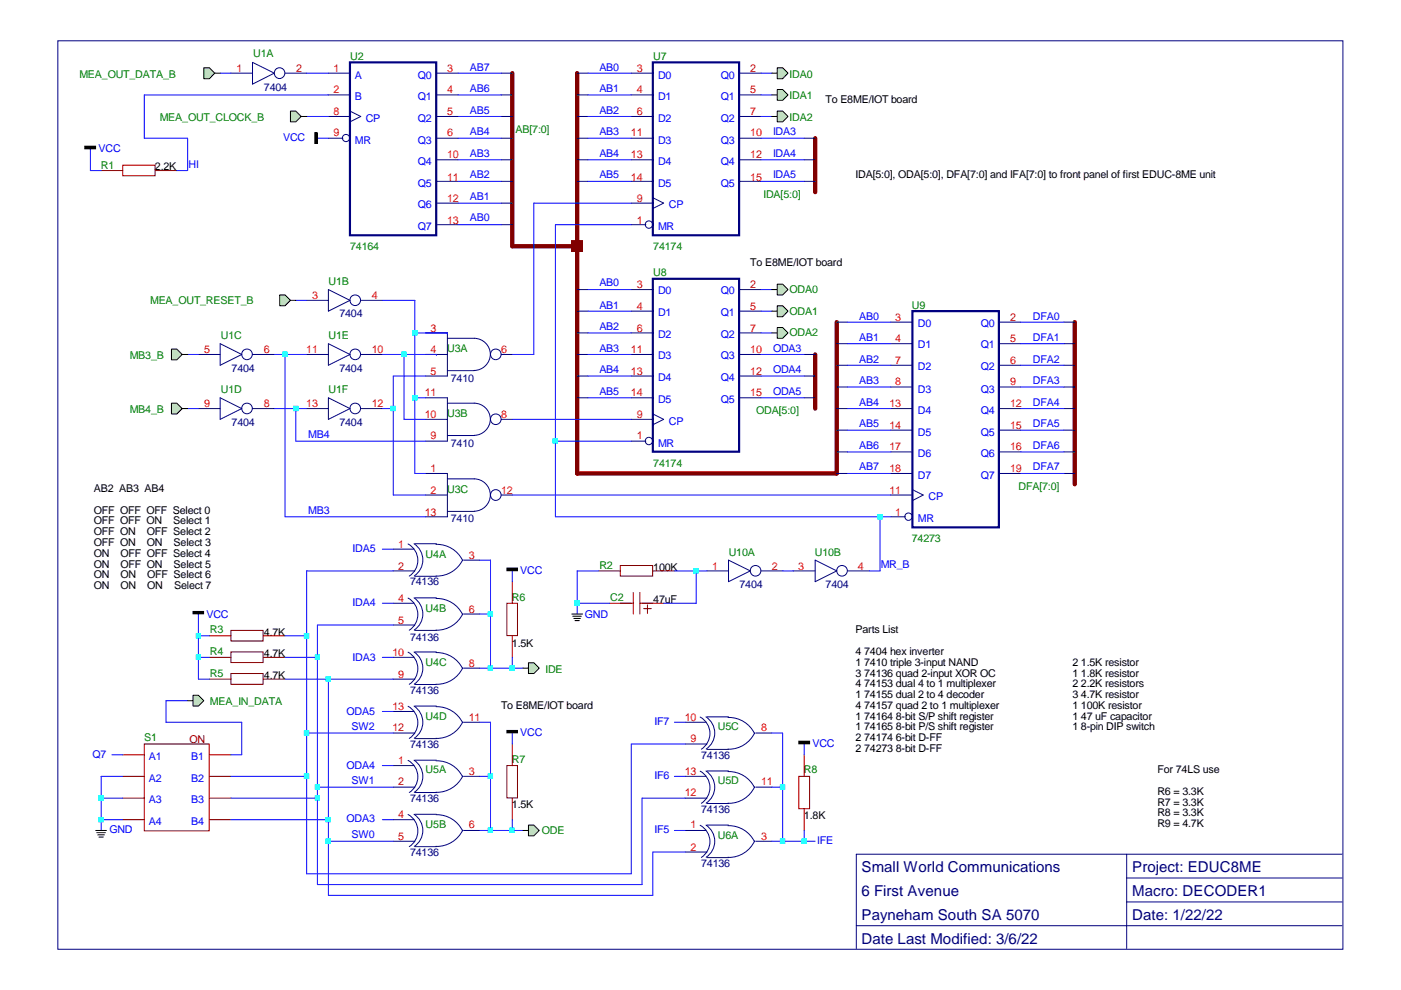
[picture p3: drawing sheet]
<svg xmlns="http://www.w3.org/2000/svg" width="297mm" height="210mm" viewBox="0 0 297 210" stroke-linecap="round" stroke-linejoin="round" font-family="sans-serif">
<defs><g id="words">
<g font-size="3.2" fill="#000080">
<text x="182.7" y="184.9">Small World Communications</text>
<text x="240.1" y="184.9">Project: EDUC8ME</text>
<text x="182.7" y="190">6 First Avenue</text>
<text x="240.1" y="190">Macro: DECODER1</text>
<text x="182.7" y="195">Payneham South SA 5070</text>
<text x="240.1" y="195">Date: 1/22/22</text>
<text x="182.7" y="200.1">Date Last Modified: 3/6/22</text>
</g>
<g font-size="2.3" fill="#008000">
<text x="16.8" y="16.5">MEA_OUT_DATA_B</text>
<text x="53.7" y="12.2">U1A</text>
<text x="74.2" y="12.7">U2</text>
<text x="138.5" y="12.7">U7</text>
<text x="167.4" y="16.5">IDA0</text>
<text x="167.4" y="21.1">IDA1</text>
<text x="33.9" y="25.6">MEA_OUT_CLOCK_B</text>
<text x="109.3" y="28.2">AB[7:0]</text>
<text x="167.4" y="25.6">IDA2</text>
<text x="21.4" y="35.8">R1</text>
<text x="161.9" y="41.9">IDA[5:0]</text>
<text x="74.2" y="53">74164</text>
<text x="138.5" y="53">74174</text>
<text x="138.5" y="58.6">U8</text>
<text x="31.8" y="64.4">MEA_OUT_RESET_B</text>
<text x="69.7" y="60.4">U1B</text>
<text x="167.4" y="62.2">ODA0</text>
<text x="193.3" y="65.5">U9</text>
<text x="46.8" y="71.8">U1C</text>
<text x="69.7" y="71.8">U1E</text>
<text x="167.4" y="66.7">ODA1</text>
<text x="167.4" y="71.3">ODA2</text>
<text x="27.5" y="76.1">MB3_B</text>
<text x="94.8" y="74.6">U3A</text>
<text x="46.8" y="83.2">U1D</text>
<text x="69.7" y="83.2">U1F</text>
<text x="27.5" y="87.6">MB4_B</text>
<text x="94.8" y="88.3">U3B</text>
<text x="160.3" y="87.8">ODA[5:0]</text>
<text x="138.5" y="99">74174</text>
<text x="94.8" y="104.6">U3C</text>
<text x="215.9" y="103.8">DFA[7:0]</text>
<text x="90.2" y="118.3">U4A</text>
<text x="154.5" y="117.8">U10A</text>
<text x="172.7" y="117.8">U10B</text>
<text x="193.3" y="115">74273</text>
<text x="127.1" y="120.6">R2</text>
<text x="90.2" y="129.7">U4B</text>
<text x="108.5" y="127.4">R6</text>
<text x="129.4" y="127.4">C2</text>
<text x="44.5" y="134.3">R3</text>
<text x="44.5" y="138.9">R4</text>
<text x="44.5" y="143.4">R5</text>
<text x="90.2" y="141.2">U4C</text>
<text x="115.6" y="142.7">IDE</text>
<text x="44.5" y="149.5">MEA_IN_DATA</text>
<text x="90.2" y="152.6">U4D</text>
<text x="152.2" y="154.8">U5C</text>
<text x="30.6" y="157.1">S1</text>
<text x="108.5" y="161.7">R7</text>
<text x="90.2" y="164">U5A</text>
<text x="152.2" y="166.3">U5D</text>
<text x="170.5" y="164">R8</text>
<text x="90.2" y="175.7">U5B</text>
<text x="114.9" y="176.9">ODE</text>
<text x="152.2" y="177.9">U6A</text>
</g>
<g font-size="2.3" fill="#f00">
<text x="50.2" y="15.2">1</text>
<text x="62.8" y="15.2">2</text>
<text x="70.7" y="15.2">1</text>
<text x="94.8" y="15.2">3</text>
<text x="135" y="15.2">3</text>
<text x="159.1" y="15.2">2</text>
<text x="70.7" y="19.8">2</text>
<text x="94.8" y="19.8">4</text>
<text x="135" y="19.8">4</text>
<text x="159.1" y="19.8">5</text>
<text x="70.7" y="24.4">8</text>
<text x="70.7" y="28.9">9</text>
<text x="94.8" y="24.4">5</text>
<text x="94.8" y="28.9">6</text>
<text x="133.8" y="28.9">11</text>
<text x="135" y="24.4">6</text>
<text x="159.1" y="24.4">7</text>
<text x="159.1" y="28.9">10</text>
<text x="94.8" y="33.5">10</text>
<text x="133.8" y="33.5">13</text>
<text x="159.1" y="33.5">12</text>
<text x="94.8" y="38.3">11</text>
<text x="133.8" y="38.3">14</text>
<text x="159.1" y="38.3">15</text>
<text x="94.8" y="42.9">12</text>
<text x="94.8" y="47.5">13</text>
<text x="135" y="42.9">9</text>
<text x="135" y="47.5">1</text>
<text x="66.2" y="63.4">3</text>
<text x="78.8" y="63.4">4</text>
<text x="135" y="61.1">3</text>
<text x="135" y="65.7">4</text>
<text x="159.1" y="61.1">2</text>
<text x="159.1" y="65.7">5</text>
<text x="91.3" y="70.3">3</text>
<text x="135" y="70.3">6</text>
<text x="159.1" y="70.3">7</text>
<text x="189.8" y="68">3</text>
<text x="214.2" y="68">2</text>
<text x="43.3" y="74.9">5</text>
<text x="56" y="74.9">6</text>
<text x="64.9" y="74.9">11</text>
<text x="78.8" y="74.9">10</text>
<text x="91.3" y="74.9">4</text>
<text x="106.2" y="74.9">6</text>
<text x="133.8" y="74.9">11</text>
<text x="159.1" y="74.9">10</text>
<text x="189.8" y="72.6">4</text>
<text x="189.8" y="77.1">7</text>
<text x="214.2" y="72.6">5</text>
<text x="214.2" y="77.1">6</text>
<text x="91.3" y="79.4">5</text>
<text x="133.8" y="79.4">13</text>
<text x="159.1" y="79.4">12</text>
<text x="189.8" y="81.7">8</text>
<text x="214.2" y="81.7">9</text>
<text x="43.3" y="86.3">9</text>
<text x="56" y="86.3">8</text>
<text x="64.9" y="86.3">13</text>
<text x="78.8" y="86.3">12</text>
<text x="90.1" y="88.6">10</text>
<text x="90.1" y="84">11</text>
<text x="106.2" y="88.6">8</text>
<text x="133.8" y="84">14</text>
<text x="135" y="88.6">9</text>
<text x="159.1" y="84">15</text>
<text x="188.6" y="86.3">13</text>
<text x="214.2" y="86.3">12</text>
<text x="91.3" y="93.1">9</text>
<text x="135" y="93.1">1</text>
<text x="188.6" y="90.9">14</text>
<text x="188.6" y="95.4">17</text>
<text x="214.2" y="90.9">15</text>
<text x="214.2" y="95.4">16</text>
<text x="91.3" y="100">1</text>
<text x="188.6" y="100">18</text>
<text x="214.2" y="100">19</text>
<text x="91.3" y="104.8">2</text>
<text x="106.2" y="104.8">12</text>
<text x="188.6" y="104.8">11</text>
<text x="90.1" y="109.4">13</text>
<text x="189.8" y="109.4">1</text>
<text x="84.4" y="116.3">1</text>
<text x="99.4" y="118.5">3</text>
<text x="84.4" y="120.8">2</text>
<text x="151" y="120.8">1</text>
<text x="163.6" y="120.8">2</text>
<text x="169.2" y="120.8">3</text>
<text x="181.9" y="120.8">4</text>
<text x="84.4" y="127.7">4</text>
<text x="99.4" y="130">6</text>
<text x="84.4" y="132.3">5</text>
<text x="83.2" y="139.1">10</text>
<text x="84.4" y="143.7">9</text>
<text x="99.4" y="141.4">8</text>
<text x="83.2" y="155.1">12</text>
<text x="83.2" y="150.6">13</text>
<text x="99.4" y="152.8">11</text>
<text x="145.2" y="152.8">10</text>
<text x="161.4" y="155.1">8</text>
<text x="84.4" y="161.9">1</text>
<text x="146.4" y="157.4">9</text>
<text x="84.4" y="166.5">2</text>
<text x="99.4" y="164.2">3</text>
<text x="145.2" y="164.2">13</text>
<text x="161.4" y="166.5">11</text>
<text x="84.4" y="173.4">4</text>
<text x="145.2" y="168.8">12</text>
<text x="84.4" y="178.2">5</text>
<text x="99.4" y="175.7">6</text>
<text x="146.4" y="175.7">1</text>
<text x="161.4" y="178.2">3</text>
<text x="146.4" y="180.5">2</text>
</g>
<g font-size="2.3" fill="#00f">
<text x="75.3" y="16.7">A</text>
<text x="88.6" y="16.7">Q0</text>
<text x="99.6" y="15">AB7</text>
<text x="127.1" y="15">AB0</text>
<text x="139.5" y="16.7">D0</text>
<text x="152.9" y="16.7">Q0</text>
<text x="75.3" y="21.3">B</text>
<text x="88.6" y="21.3">Q1</text>
<text x="99.6" y="19.5">AB6</text>
<text x="127.1" y="19.5">AB1</text>
<text x="139.5" y="21.3">D1</text>
<text x="152.9" y="21.3">Q1</text>
<text x="60" y="29.9">VCC</text>
<text x="77.5" y="25.9">CP</text>
<text x="88.6" y="25.9">Q2</text>
<text x="99.6" y="24.1">AB5</text>
<text x="99.6" y="28.7">AB4</text>
<text x="127.1" y="24.1">AB2</text>
<text x="127.1" y="28.7">AB3</text>
<text x="139.5" y="25.9">D2</text>
<text x="152.9" y="25.9">Q2</text>
<text x="163.9" y="28.7">IDA3</text>
<text x="20.9" y="32.2">VCC</text>
<text x="39.9" y="35.5">HI</text>
<text x="75.3" y="30.5">MR</text>
<text x="88.6" y="30.5">Q3</text>
<text x="88.6" y="35">Q4</text>
<text x="99.6" y="33.2">AB3</text>
<text x="127.1" y="33.2">AB4</text>
<text x="139.5" y="30.5">D3</text>
<text x="139.5" y="35">D4</text>
<text x="152.9" y="30.5">Q3</text>
<text x="152.9" y="35">Q4</text>
<text x="163.9" y="33.2">IDA4</text>
<text x="88.6" y="39.6">Q5</text>
<text x="99.6" y="37.8">AB2</text>
<text x="127.1" y="37.8">AB5</text>
<text x="139.5" y="39.6">D5</text>
<text x="152.9" y="39.6">Q5</text>
<text x="163.9" y="37.8">IDA5</text>
<text x="88.6" y="44.2">Q6</text>
<text x="99.6" y="42.4">AB1</text>
<text x="99.6" y="47">AB0</text>
<text x="141.8" y="44.2">CP</text>
<text x="88.6" y="48.7">Q7</text>
<text x="139.5" y="48.7">MR</text>
<text x="127.1" y="60.6">AB0</text>
<text x="127.1" y="65.5">AB1</text>
<text x="139.5" y="62.4">D0</text>
<text x="152.9" y="62.4">Q0</text>
<text x="127.1" y="70">AB2</text>
<text x="139.5" y="67">D1</text>
<text x="139.5" y="71.6">D2</text>
<text x="152.9" y="67">Q1</text>
<text x="152.9" y="71.6">Q2</text>
<text x="182.1" y="67.7">AB0</text>
<text x="194.6" y="69.3">D0</text>
<text x="207.9" y="69.3">Q0</text>
<text x="219" y="67.7">DFA0</text>
<text x="127.1" y="74.6">AB3</text>
<text x="139.5" y="76.1">D3</text>
<text x="152.9" y="76.1">Q3</text>
<text x="163.9" y="74.6">ODA3</text>
<text x="182.1" y="76.9">AB2</text>
<text x="182.1" y="72.3">AB1</text>
<text x="194.6" y="73.8">D1</text>
<text x="207.9" y="73.8">Q1</text>
<text x="219" y="76.9">DFA2</text>
<text x="219" y="72.3">DFA1</text>
<text x="127.1" y="83.7">AB5</text>
<text x="127.1" y="79.2">AB4</text>
<text x="139.5" y="80.7">D4</text>
<text x="152.9" y="80.7">Q4</text>
<text x="163.9" y="79.2">ODA4</text>
<text x="163.9" y="83.7">ODA5</text>
<text x="182.1" y="81.5">AB3</text>
<text x="194.6" y="78.4">D2</text>
<text x="194.6" y="83.2">D3</text>
<text x="207.9" y="78.4">Q2</text>
<text x="207.9" y="83.2">Q3</text>
<text x="219" y="81.5">DFA3</text>
<text x="139.5" y="85.5">D5</text>
<text x="152.9" y="85.5">Q5</text>
<text x="182.1" y="86">AB4</text>
<text x="194.6" y="87.8">D4</text>
<text x="207.9" y="87.8">Q4</text>
<text x="219" y="86">DFA4</text>
<text x="65.3" y="92.9">MB4</text>
<text x="139.5" y="94.7">MR</text>
<text x="141.8" y="90.1">CP</text>
<text x="182.1" y="95.2">AB6</text>
<text x="182.1" y="90.6">AB5</text>
<text x="194.6" y="92.4">D5</text>
<text x="207.9" y="92.4">Q5</text>
<text x="219" y="95.2">DFA6</text>
<text x="219" y="90.6">DFA5</text>
<text x="182.1" y="99.8">AB7</text>
<text x="194.6" y="97">D6</text>
<text x="194.6" y="101.5">D7</text>
<text x="207.9" y="97">Q6</text>
<text x="207.9" y="101.5">Q7</text>
<text x="219" y="99.8">DFA7</text>
<text x="196.9" y="106.1">CP</text>
<text x="65.3" y="108.9">MB3</text>
<text x="194.6" y="110.7">MR</text>
<text x="74.7" y="117">IDA5</text>
<text x="110.3" y="121.6">VCC</text>
<text x="186.7" y="120.3">MR_B</text>
<text x="43.8" y="131">VCC</text>
<text x="74.7" y="128.5">IDA4</text>
<text x="124" y="131">GND</text>
<text x="74.7" y="140.1">IDA3</text>
<text x="73.5" y="151.6">ODA5</text>
<text x="74.5" y="154.8">SW2</text>
<text x="138.8" y="153.8">IF7</text>
<text x="19.6" y="160.7">Q7</text>
<text x="31.6" y="161.2">A1</text>
<text x="40.5" y="161.2">B1</text>
<text x="110.3" y="156.1">VCC</text>
<text x="172.2" y="158.4">VCC</text>
<text x="31.6" y="165.7">A2</text>
<text x="40.5" y="165.7">B2</text>
<text x="73.5" y="163">ODA4</text>
<text x="74.5" y="166.3">SW1</text>
<text x="138.8" y="165.2">IF6</text>
<text x="31.6" y="170.3">A3</text>
<text x="40.5" y="170.3">B3</text>
<text x="23.2" y="176.7">GND</text>
<text x="31.6" y="174.9">A4</text>
<text x="40.5" y="174.9">B4</text>
<text x="73.5" y="174.4">ODA3</text>
<text x="74.5" y="177.7">SW0</text>
<text x="138.8" y="176.7">IF5</text>
<text x="173.3" y="179">IFE</text>
</g>
<g font-size="2.3" fill="#000080">
<text x="56" y="19.3">7404</text>
<text x="72" y="67.2">7404</text>
<text x="49.1" y="78.9">7404</text>
<text x="72" y="78.9">7404</text>
<text x="95.6" y="81">7410</text>
<text x="49.1" y="90.4">7404</text>
<text x="72" y="90.4">7404</text>
<text x="95.6" y="94.7">7410</text>
<text x="95.6" y="110.7">7410</text>
<text x="86.9" y="124.1">74136</text>
<text x="156.8" y="124.6">7404</text>
<text x="175" y="124.6">7404</text>
<text x="86.9" y="135.8">74136</text>
<text x="86.9" y="147.2">74136</text>
<text x="86.9" y="158.6">74136</text>
<text x="148.7" y="160.9">74136</text>
<text x="86.9" y="170.1">74136</text>
<text x="148.7" y="172.4">74136</text>
<text x="86.9" y="181.5">74136</text>
<text x="148.7" y="183.8">74136</text>
</g>
<g font-size="2.3">
<text x="175" y="21.8">To E8ME/IOT board</text>
<text x="32.8" y="36">2.2K</text>
<text x="181.4" y="37.8">IDA[5:0], ODA[5:0], DFA[7:0] and IFA[7:0] to front panel of first EDUC-8ME unit</text>
<text x="159.1" y="56.3">To E8ME/IOT board</text>
<text x="19.9" y="104.3">AB2 AB3 AB4</text>
<text x="19.9" y="108.9">OFF OFF OFF Select 0</text>
<text x="19.9" y="111.2">OFF OFF ON</text>
<text x="19.9" y="113.5">OFF ON</text>
<text x="31.1" y="113.5">OFF Select 2</text>
<text x="36.7" y="111.2">Select 1</text>
<text x="19.9" y="115.8">OFF ON</text>
<text x="19.9" y="118">ON</text>
<text x="25.6" y="118">OFF OFF Select 4</text>
<text x="31.1" y="115.8">ON</text>
<text x="36.8" y="115.8">Select 3</text>
<text x="19.9" y="124.9">ON</text>
<text x="19.9" y="122.6">ON</text>
<text x="19.9" y="120.3">ON</text>
<text x="25.6" y="124.9">ON</text>
<text x="25.6" y="122.6">ON</text>
<text x="25.6" y="120.3">OFF ON</text>
<text x="31.2" y="124.9">ON</text>
<text x="31.2" y="122.6">OFF Select 6</text>
<text x="36.8" y="120.3">Select 5</text>
<text x="36.9" y="124.9">Select 7</text>
<text x="138.5" y="121.1">100K</text>
<text x="138.5" y="127.9">47uF</text>
<text x="56" y="134.8">4.7K</text>
<text x="108.5" y="137.1">1.5K</text>
<text x="181.4" y="134.3">Parts List</text>
<text x="56" y="139.4">4.7K</text>
<text x="56" y="143.9">4.7K</text>
<text x="181.4" y="141.2">1 7410 triple 3-input NAND</text>
<text x="181.4" y="143.4">3 74136 quad 2-input XOR OC</text>
<text x="181.4" y="138.9">4 7404 hex inverter</text>
<text x="227.4" y="141.2">2 1.5K resistor</text>
<text x="227.4" y="143.4">1 1.8K resistor</text>
<text x="181.4" y="148">1 74155 dual 2 to 4 decoder</text>
<text x="181.4" y="145.7">4 74153 dual 4 to 1 multiplexer</text>
<text x="227.4" y="145.7">2 2.2K resistors</text>
<text x="227.4" y="148">3 4.7K resistor</text>
<text x="106.2" y="150.3">To E8ME/IOT board</text>
<text x="181.4" y="152.6">1 74164 8-bit S/P shift register</text>
<text x="181.4" y="154.8">1 74165 8-bit P/S shift register</text>
<text x="181.4" y="150.3">4 74157 quad 2 to 1 multiplexer</text>
<text x="227.4" y="154.8">1 8-pin DIP switch</text>
<text x="227.4" y="150.3">1 100K resistor</text>
<text x="227.4" y="152.6">1 47 uF capacitor</text>
<text x="181.4" y="157.1">2 74174 6-bit D-FF</text>
<text x="181.4" y="159.4">2 74273 8-bit D-FF</text>
<text x="245.4" y="164">For 74LS use</text>
<text x="108.5" y="171.3">1.5K</text>
<text x="170.5" y="173.6">1.8K</text>
<text x="245.4" y="173.1">R8 = 3.3K</text>
<text x="245.4" y="168.5">R6 = 3.3K</text>
<text x="245.4" y="170.8">R7 = 3.3K</text>
<text x="245.4" y="175.4">R9 = 4.7K</text>
</g>
<text font-size="2.3" fill="#800000" x="40.2" y="157.6">ON</text>
</g></defs>
<g fill="none" stroke="#000080" stroke-width=".21">
<path d="M12.3 8.7h272.4v192.6h-272.4zM49 15.5h4.5M53.5 13.2l4.7 2.3-4.7 2.3zM60.4 15.5h4.6M69.6 15.5h4.6M92.5 15.5h4.6M133.8 15.5h4.6M156.7 15.5h4.7M69.6 20.1h4.6M69.6 24.7h4.6M69.6 29.3h3.1M74.2 23.6l2.3 1.1-2.3 1.1"/>
<path d="M92.5 20.1h4.6M92.5 24.7h4.6M92.5 29.3h4.6M92.5 33.9h4.6M92.5 38.5h4.6M133.8 20.1h4.6M133.8 24.7h4.6M133.8 29.3h4.6M133.8 33.9h4.6M133.8 38.5h4.6M156.7 20.1h4.7M156.7 24.7h4.7"/>
<path d="M156.7 29.3h4.7M156.7 33.9h4.7M156.7 38.5h4.7M92.5 43.1h4.6M92.5 47.6h4.6M133.8 43.1h4.6M133.8 47.6h3.1M138.4 41.9l2.3 1.2-2.3 1.1M42.1 75.2h4.6M46.7 72.9l4.6 2.3-4.6 2.2zM53.5 75.2h4.7M65 75.2h4.6"/>
<path d="M65 63.7h4.6M69.6 61.4l4.6 2.3-4.6 2.3zM69.6 72.9l4.6 2.3-4.6 2.2zM76.5 75.2h4.6M76.5 63.7h4.6M90.2 75.2h4.7M90.2 70.6h4.7v9.1h-4.7M94.9 71.7h5.6a3.4 3.4 0 0 1 3.5 3.4 3.4 3.4 0 0 1-3.5 3.4M94.9 78.6h5.7M106.3 75.2h2.3M133.8 75.2h4.6M133.8 70.6h4.6"/>
<path d="M133.8 79.7h4.6M133.8 61.4h4.6M133.8 66h4.6M156.7 75.2h4.7M156.7 70.6h4.7M156.7 79.7h4.7M156.7 61.4h4.7M156.7 66h4.7M188.9 68.3h4.5M188.9 72.9h4.5M188.9 77.4h4.5M211.8 68.3h4.6"/>
<path d="M211.8 72.9h4.6M211.8 77.4h4.6M42.1 86.6h4.6M46.7 84.3l4.6 2.3-4.6 2.3zM53.5 86.6h4.7M65 86.6h4.6M69.6 84.3l4.6 2.3-4.6 2.3zM76.5 86.6h4.6M90.2 84.3h4.7v9.2h-4.7M90.2 88.9h4.7M94.9 85.5h5.6a3.4 3.4 0 0 1 3.5 3.4 3.4 3.4 0 0 1-3.5 3.4M94.9 92.3h5.7"/>
<path d="M106.3 88.9h2.3M133.8 88.9h4.6M133.8 84.3h4.6M133.8 93.5h3.1M138.4 87.8l2.3 1.1-2.3 1.2M156.7 84.3h4.7M188.9 86.6h4.5M188.9 82.1h4.5M188.9 91.2h4.5M188.9 95.8h4.5M211.8 86.6h4.6M211.8 82.1h4.6"/>
<path d="M211.8 91.2h4.6M211.8 95.8h4.6M83.4 116.4h4.3M86.5 115.3a4 4 0 0 1 .3 6.8M87.8 115.3a4.1 4.1 0 0 1 0 6.8M88 115.3h4.5M90.2 100.4h4.7v9.2h-4.7M90.2 105h4.7M92.4 115.4a6.1 6.1 0 0 1 5.7 3.4M94.9 101.5h5.6a3.4 3.4 0 0 1 3.5 3.5 3.4 3.4 0 0 1-3.5 3.4M94.9 108.4h5.7M98.1 118.7a6 6 0 0 1-5.7 3.4"/>
<path d="M98.3 118.8h3.4M106.3 105h2.3M154.5 118.8l4.6 2.2-4.6 2.3zM172.8 118.8l4.6 2.2-4.6 2.3zM188.9 105h4.5M188.9 100.4h4.5M188.9 109.6h3.1M193.4 103.8l2.3 1.2-2.3 1.1M211.8 100.4h4.6M83.4 121h4.6M83.4 127.9h4.3M83.4 132.5h4.6"/>
<path d="M83.4 139.4h4.3M86.5 126.8a4 4 0 0 1 .3 6.8M86.5 138.3a4 4 0 0 1 .3 6.8M87.8 126.8a4.1 4.1 0 0 1 0 6.8M87.8 138.2a4.1 4.1 0 0 1 0 6.8M88 122.2h4.5M88 133.7h4.5M88 126.8h4.5M88 138.2h4.5M92.4 126.9a6.1 6.1 0 0 1 5.7 3.4M92.4 138.4a6.1 6.1 0 0 1 5.7 3.3M98.1 130.1a6 6 0 0 1-5.7 3.5"/>
<path d="M98.3 130.2h3.4M149.9 121h4.6M161.4 121h4.5M168.2 121h4.6M179.7 121h4.6M83.4 144h4.6M83.4 155.4h4.6M83.4 150.8h4.3M86.5 149.7a4 4 0 0 1 .3 6.9M87.8 149.7a4.1 4.1 0 0 1 0 6.8M88 145.1h4.5M88 156.6h4.5"/>
<path d="M88 149.7h4.5M92.4 149.8a6.1 6.1 0 0 1 5.7 3.4M98.1 141.6a6 6 0 0 1-5.7 3.4M98.1 153a6 6 0 0 1-5.7 3.5M98.3 141.7h3.4M98.3 153.1h3.4M145.3 153.1h4.3M145.3 157.7h4.6M148.4 152a4 4 0 0 1 .3 6.8M149.7 152a4.1 4.1 0 0 1 0 6.8M149.9 158.9h4.6M149.9 152h4.6"/>
<path d="M154.3 152.1a6.1 6.1 0 0 1 5.7 3.4M160 155.4a5.9 5.9 0 0 1-5.7 3.4M160.2 155.4h3.4M83.4 166.9h4.6M83.4 173.8h4.3M83.4 178.4h4.6M83.4 162.3h4.3M86.5 172.7a4 4 0 0 1 .3 6.8M86.5 161.2a4 4 0 0 1 .3 6.8M87.8 172.6a4.1 4.1 0 0 1 0 6.9M87.8 161.2a4.1 4.1 0 0 1 0 6.8M88 179.5h4.5"/>
<path d="M88 172.6h4.5M88 168h4.5M88 161.2h4.5M92.4 172.7a6.1 6.1 0 0 1 5.7 3.5M92.4 161.3a6.1 6.1 0 0 1 5.7 3.4M98.1 176a6 6 0 0 1-5.7 3.4M98.1 164.5a6 6 0 0 1-5.7 3.5M98.3 164.6h3.4M98.3 176.1h3.4M145.3 164.6h4.3M145.3 169.2h4.6M145.3 176.1h4.3"/>
<path d="M148.4 163.5a4 4 0 0 1 .3 6.8M148.4 175a4 4 0 0 1 .3 6.8M149.7 163.5a4.1 4.1 0 0 1 0 6.8M149.7 174.9a4.1 4.1 0 0 1 0 6.9M149.9 170.4h4.6M149.9 163.5h4.6M149.9 174.9h4.6M154.3 163.6a6.1 6.1 0 0 1 5.7 3.4M154.3 175.1a6.1 6.1 0 0 1 5.7 3.3M160 166.8a5.9 5.9 0 0 1-5.7 3.5M160 178.3a5.9 5.9 0 0 1-5.7 3.5M160.2 166.9h3.4"/>
<path d="M160.2 178.4h3.4M145.3 180.7h4.6M149.9 181.8h4.6M181.6 196.3h102.9M238.9 181.1v20M238.9 186.2h45.6M238.9 191.2h45.6M284.5 181.1h-102.9v20"/>
<circle cx="59.3" cy="15.5" r="1.14"/>
<circle cx="73.4" cy="29.3" r=".77"/>
<circle cx="137.6" cy="47.6" r=".78"/>
<circle cx="52.4" cy="75.1" r="1.13"/>
<circle cx="75.3" cy="63.7" r="1.13"/>
<circle cx="75.3" cy="75.1" r="1.13"/>
<circle cx="105.1" cy="75.1" r="1.13"/>
<circle cx="52.4" cy="86.6" r="1.13"/>
<circle cx="75.3" cy="86.6" r="1.13"/>
<circle cx="105.1" cy="88.9" r="1.13"/>
<circle cx="137.6" cy="93.5" r=".78"/>
<circle cx="105.1" cy="105" r="1.14"/>
<circle cx="192.6" cy="109.5" r=".78"/>
<circle cx="160.2" cy="121" r="1.13"/>
<circle cx="178.5" cy="121" r="1.13"/>
</g>
<path d="M74.2 13.2h18.3v36.7h-18.3zM138.4 13.2h18.3v36.7h-18.3zM138.4 59.1h18.3v36.7h-18.3zM193.4 66h18.4v45.8h-18.4z" fill="none" stroke="#000080" stroke-width=".46"/>
<g fill="none" stroke="#800000" stroke-width=".21">
<path d="M21.4 36.2h4.6M26 35h6.9v2.3h-6.9zM32.9 36.2h4.6M131.5 119.9h6.9v2.2h-6.9zM44.4 134.8h4.6M44.4 139.4h4.6M49 133.7h6.8v2.2h-6.8zM49 138.2h6.8v2.3h-6.8zM55.8 134.8h4.6M55.8 139.4h4.6M107.5 127.9h2.2v6.9h-2.2zM108.6 123.3v4.6"/>
<path d="M108.6 134.8v4.6M126.9 121h4.6M129.2 127.9h5.1M134.3 125.6v4.6M135.7 125.6v4.6M135.7 127.9h5M136.5 129h1.6M137.3 129.9h.1M137.3 128.2v1.7M138.4 121h4.6M30.6 157.7h13.8v18.5h-13.8zM44.4 144h4.6"/>
<path d="M49 142.8h6.8v2.3h-6.8zM55.8 144h4.6M108.6 157.7v4.6M26 160h4.6M26 164.6h4.6M26 169.2h4.6M26 173.8h4.6M44.4 160h4.6M44.4 164.6h4.6M44.4 169.2h4.6M44.4 173.8h4.6M107.5 162.3h2.2v6.9h-2.2z"/>
<path d="M108.6 169.2v4.6M169.4 164.6h2.2v6.9h-2.2zM170.5 160v4.6M170.5 171.5v4.6"/>
</g>
<path d="M108.6 15.5v36.7h13.8" fill="none" stroke="#800000" stroke-width=".92"/>
<path d="M121.2 51.1h2.3v2.2h-2.3z" fill-rule="evenodd" fill="#800000"/>
<path d="M121.2 51.1h2.3v2.2h-2.3z" fill="none" stroke="#800000" stroke-width=".21"/>
<g fill="none" stroke="#000080" stroke-width=".21">
<path d="M106.3 15.5h2.3M106.3 38.5h2.3M106.3 33.9h2.3M106.3 29.3h2.3M106.3 24.7h2.3M106.3 20.1h2.3M170.5 38.5h2.3M170.5 33.9h2.3M170.5 29.3h2.3M106.3 43.1h2.3M106.3 47.6h2.3M170.5 79.7h2.3"/>
<path d="M170.5 75.2h2.3M225.6 77.4h2.3M225.6 72.9h2.3M225.6 68.3h2.3M170.5 84.3h2.3M225.6 95.8h2.3M225.6 91.2h2.3M225.6 86.6h2.3M225.6 82.1h2.3M225.6 100.4h2.3"/>
</g>
<path d="M122.4 15.5v36.7M172.8 29.3v11.4M172.8 75.2v11.4M227.9 68.3v34.4" fill="none" stroke="#800000" stroke-width=".92"/>
<path d="M121.2 51.1h2.3v2.2h-2.3z" fill-rule="evenodd" fill="#800000"/>
<path d="M121.2 51.1h2.3v2.2h-2.3z" fill="none" stroke="#800000" stroke-width=".21"/>
<path d="M122.4 15.5h2.3M122.4 33.9h2.3M122.4 29.3h2.3M122.4 24.7h2.3M122.4 20.1h2.3M122.4 38.5h2.3" fill="none" stroke="#000080" stroke-width=".21"/>
<path d="M122.4 52.2v48.2h55v-32.1" fill="none" stroke="#800000" stroke-width=".92"/>
<path d="M121.2 51.1h2.3v2.2h-2.3z" fill-rule="evenodd" fill="#800000"/>
<path d="M121.2 51.1h2.3v2.2h-2.3z" fill="none" stroke="#800000" stroke-width=".21"/>
<g fill="none" stroke="#000080" stroke-width=".21">
<path d="M122.4 61.4h2.3M122.4 79.7h2.3M122.4 75.2h2.3M122.4 70.6h2.3M122.4 66h2.3M177.4 77.4h2.3M177.4 72.9h2.3M177.4 68.3h2.3M122.4 84.3h2.3M177.4 91.2h2.3M177.4 82.1h2.3M177.4 86.6h2.3"/>
<path d="M177.4 95.8h2.3M177.4 100.4h2.3"/>
</g>
<path d="M67.3 29.3h2.3" fill="none" stroke="#00f" stroke-width=".21"/>
<path d="M66.7 28.1h.6v2.3h-.6z" fill-rule="evenodd" fill="#0b0000"/>
<path d="M63.9 24.7h1.1M66.7 28.1h.6v2.3h-.6z" fill="none" stroke="#000" stroke-width=".21"/>
<path d="M65 24.7h4.6" fill="none" stroke="#00f" stroke-width=".21"/>
<path d="M61.6 23.6h1.1l1.2 1.1-1.2 1.1h-1.1z" fill-rule="evenodd" fill="#c0dcc0"/>
<path d="M61.6 23.6h1.1l1.2 1.1-1.2 1.1h-1.1z" fill="none" stroke="#000" stroke-width=".21"/>
<path d="M179.7 77.4h9.2M179.7 68.3h9.2M163.6 155.4h2.3v11.5" fill="none" stroke="#00f" stroke-width=".21"/>
<path d="M165.5 166.4h.9v.9h-.9z" fill-rule="evenodd" fill="#0ff"/>
<path d="M165.5 166.4h.9v.9h-.9z" fill="none" stroke="#0ff" stroke-width=".21"/>
<path d="M163.6 166.9h2.3" fill="none" stroke="#00f" stroke-width=".21"/>
<path d="M165.5 166.4h.9v.9h-.9z" fill-rule="evenodd" fill="#0ff"/>
<path d="M165.5 166.4h.9v.9h-.9z" fill="none" stroke="#0ff" stroke-width=".21"/>
<path d="M165.9 166.9v11.5" fill="none" stroke="#00f" stroke-width=".21"/>
<path d="M165.5 166.4h.9v.9h-.9z" fill-rule="evenodd" fill="#0ff"/>
<path d="M165.5 166.4h.9v.9h-.9z" fill="none" stroke="#0ff" stroke-width=".21"/>
<path d="M165.5 177.9h.9v.9h-.9z" fill-rule="evenodd" fill="#0ff"/>
<path d="M165.5 177.9h.9v.9h-.9z" fill="none" stroke="#0ff" stroke-width=".21"/>
<path d="M163.6 178.4h2.3" fill="none" stroke="#00f" stroke-width=".21"/>
<path d="M165.5 177.9h.9v.9h-.9z" fill-rule="evenodd" fill="#0ff"/>
<path d="M165.5 177.9h.9v.9h-.9z" fill="none" stroke="#0ff" stroke-width=".21"/>
<path d="M170.5 176.1v2.3" fill="none" stroke="#00f" stroke-width=".21"/>
<path d="M170.1 177.9h.8v.9h-.8z" fill-rule="evenodd" fill="#0ff"/>
<path d="M170.1 177.9h.8v.9h-.8z" fill="none" stroke="#0ff" stroke-width=".21"/>
<path d="M165.9 178.4h4.6" fill="none" stroke="#00f" stroke-width=".21"/>
<path d="M170.1 177.9h.8v.9h-.8z" fill-rule="evenodd" fill="#0ff"/>
<path d="M170.1 177.9h.8v.9h-.8z" fill="none" stroke="#0ff" stroke-width=".21"/>
<path d="M165.5 177.9h.9v.9h-.9z" fill-rule="evenodd" fill="#0ff"/>
<path d="M165.5 177.9h.9v.9h-.9z" fill="none" stroke="#0ff" stroke-width=".21"/>
<path d="M170.5 178.4h2.3" fill="none" stroke="#00f" stroke-width=".21"/>
<path d="M170.1 177.9h.8v.9h-.8z" fill-rule="evenodd" fill="#0ff"/>
<path d="M170.1 177.9h.8v.9h-.8z" fill="none" stroke="#0ff" stroke-width=".21"/>
<path d="M65 15.5h4.6M161.4 33.9h9.1M161.4 38.5h9.1M179.7 86.6h9.2M179.7 95.8h9.2M179.7 82.1h9.2M216.4 86.6h9.2M108.6 105h80.3M143 121h4.6M165.9 121h2.3" fill="none" stroke="#00f" stroke-width=".21"/>
<path d="M147.1 120.6h.9v.9h-.9z" fill-rule="evenodd" fill="#0ff"/>
<path d="M147.1 120.6h.9v.9h-.9z" fill="none" stroke="#0ff" stroke-width=".21"/>
<path d="M147.6 121h2.3" fill="none" stroke="#00f" stroke-width=".21"/>
<path d="M147.1 120.6h.9v.9h-.9z" fill-rule="evenodd" fill="#0ff"/>
<path d="M147.1 120.6h.9v.9h-.9z" fill="none" stroke="#0ff" stroke-width=".21"/>
<path d="M147.6 121v6.9h-6.9" fill="none" stroke="#00f" stroke-width=".21"/>
<path d="M147.1 120.6h.9v.9h-.9z" fill-rule="evenodd" fill="#0ff"/>
<path d="M147.1 120.6h.9v.9h-.9z" fill="none" stroke="#0ff" stroke-width=".21"/>
<path d="M62.7 86.6h2.3" fill="none" stroke="#00f" stroke-width=".21"/>
<path d="M62.3 86.2h.8v.9h-.8z" fill-rule="evenodd" fill="#0ff"/>
<path d="M62.3 86.2h.8v.9h-.8z" fill="none" stroke="#0ff" stroke-width=".21"/>
<path d="M58.2 86.6h4.5" fill="none" stroke="#00f" stroke-width=".21"/>
<path d="M62.3 86.2h.8v.9h-.8z" fill-rule="evenodd" fill="#0ff"/>
<path d="M62.3 86.2h.8v.9h-.8z" fill="none" stroke="#0ff" stroke-width=".21"/>
<path d="M62.7 86.6v6.9h27.5" fill="none" stroke="#00f" stroke-width=".21"/>
<path d="M62.3 86.2h.8v.9h-.8z" fill-rule="evenodd" fill="#0ff"/>
<path d="M62.3 86.2h.8v.9h-.8z" fill="none" stroke="#0ff" stroke-width=".21"/>
<path d="M60.4 75.2h4.6" fill="none" stroke="#00f" stroke-width=".21"/>
<path d="M60 74.7h.9v.9h-.9z" fill-rule="evenodd" fill="#0ff"/>
<path d="M60 74.7h.9v.9h-.9z" fill="none" stroke="#0ff" stroke-width=".21"/>
<path d="M58.2 75.2h2.2" fill="none" stroke="#00f" stroke-width=".21"/>
<path d="M60 74.7h.9v.9h-.9z" fill-rule="evenodd" fill="#0ff"/>
<path d="M60 74.7h.9v.9h-.9z" fill="none" stroke="#0ff" stroke-width=".21"/>
<path d="M60.4 75.2v34.4h29.8" fill="none" stroke="#00f" stroke-width=".21"/>
<path d="M60 74.7h.9v.9h-.9z" fill-rule="evenodd" fill="#0ff"/>
<path d="M60 74.7h.9v.9h-.9z" fill="none" stroke="#0ff" stroke-width=".21"/>
<path d="M97.1 15.5h9.2M97.1 20.1h9.2M97.1 24.7h9.2M97.1 29.3h9.2M97.1 33.9h9.2M97.1 38.5h9.2M97.1 43.1h9.2M97.1 47.6h9.2M81.1 75.2h4.6M216.4 82.1h9.2M81.1 139.4h2.3" fill="none" stroke="#00f" stroke-width=".21"/>
<path d="M85.2 74.7h.9v.9h-.9z" fill-rule="evenodd" fill="#0ff"/>
<path d="M85.2 74.7h.9v.9h-.9z" fill="none" stroke="#0ff" stroke-width=".21"/>
<path d="M85.7 75.2h6.8M92.5 75.2h.1" fill="none" stroke="#00f" stroke-width=".21"/>
<path d="M85.2 74.7h.9v.9h-.9z" fill-rule="evenodd" fill="#0ff"/>
<path d="M85.2 74.7h.9v.9h-.9z" fill="none" stroke="#0ff" stroke-width=".21"/>
<path d="M85.7 75.2v13.7h4.5" fill="none" stroke="#00f" stroke-width=".21"/>
<path d="M85.2 74.7h.9v.9h-.9z" fill-rule="evenodd" fill="#0ff"/>
<path d="M85.2 74.7h.9v.9h-.9z" fill="none" stroke="#0ff" stroke-width=".21"/>
<path d="M81.1 86.6h2.3" fill="none" stroke="#00f" stroke-width=".21"/>
<path d="M82.9 86.2h.9v.9h-.9z" fill-rule="evenodd" fill="#0ff"/>
<path d="M82.9 86.2h.9v.9h-.9z" fill="none" stroke="#0ff" stroke-width=".21"/>
<path d="M90.2 79.7h-6.8v6.9" fill="none" stroke="#00f" stroke-width=".21"/>
<path d="M82.9 86.2h.9v.9h-.9z" fill-rule="evenodd" fill="#0ff"/>
<path d="M82.9 86.2h.9v.9h-.9z" fill="none" stroke="#0ff" stroke-width=".21"/>
<path d="M83.4 86.6v18.4h6.8" fill="none" stroke="#00f" stroke-width=".21"/>
<path d="M82.9 86.2h.9v.9h-.9z" fill-rule="evenodd" fill="#0ff"/>
<path d="M82.9 86.2h.9v.9h-.9z" fill="none" stroke="#0ff" stroke-width=".21"/>
<path d="M133.8 47.6h-16v45.9" fill="none" stroke="#00f" stroke-width=".21"/>
<path d="M117.3 93.1h.9v.8h-.9z" fill-rule="evenodd" fill="#0ff"/>
<path d="M117.3 93.1h.9v.8h-.9z" fill="none" stroke="#0ff" stroke-width=".21"/>
<path d="M117.8 93.5h16" fill="none" stroke="#00f" stroke-width=".21"/>
<path d="M117.3 93.1h.9v.8h-.9z" fill-rule="evenodd" fill="#0ff"/>
<path d="M117.3 93.1h.9v.8h-.9z" fill="none" stroke="#0ff" stroke-width=".21"/>
<path d="M117.8 93.5v16.1h68.8" fill="none" stroke="#00f" stroke-width=".21"/>
<path d="M117.3 93.1h.9v.8h-.9z" fill-rule="evenodd" fill="#0ff"/>
<path d="M117.3 93.1h.9v.8h-.9z" fill="none" stroke="#0ff" stroke-width=".21"/>
<path d="M186.1 109.1h.9v.9h-.9z" fill-rule="evenodd" fill="#0ff"/>
<path d="M186.1 109.1h.9v.9h-.9z" fill="none" stroke="#0ff" stroke-width=".21"/>
<path d="M186.6 109.6v11.4h-2.3" fill="none" stroke="#00f" stroke-width=".21"/>
<path d="M186.1 109.1h.9v.9h-.9z" fill-rule="evenodd" fill="#0ff"/>
<path d="M186.1 109.1h.9v.9h-.9z" fill="none" stroke="#0ff" stroke-width=".21"/>
<path d="M186.6 109.6h2.3" fill="none" stroke="#00f" stroke-width=".21"/>
<path d="M186.1 109.1h.9v.9h-.9z" fill-rule="evenodd" fill="#0ff"/>
<path d="M186.1 109.1h.9v.9h-.9z" fill="none" stroke="#0ff" stroke-width=".21"/>
<path d="M126.9 121h-4.5v6.9" fill="none" stroke="#00f" stroke-width=".21"/>
<path d="M121.9 127.4h.9v.9h-.9z" fill-rule="evenodd" fill="#0ff"/>
<path d="M121.9 127.4h.9v.9h-.9z" fill="none" stroke="#0ff" stroke-width=".21"/>
<path d="M122.4 127.9v2.3" fill="none" stroke="#00f" stroke-width=".21"/>
<path d="M121.9 127.4h.9v.9h-.9z" fill-rule="evenodd" fill="#0ff"/>
<path d="M121.9 127.4h.9v.9h-.9z" fill="none" stroke="#0ff" stroke-width=".21"/>
<path d="M121.2 130.2h2.3M121.4 130.7h1.9M121.7 131.1h1.3M121.9 131.6h.9" fill="none" stroke="#000" stroke-width=".21"/>
<path d="M122.4 127.9h6.8" fill="none" stroke="#00f" stroke-width=".21"/>
<path d="M121.9 127.4h.9v.9h-.9z" fill-rule="evenodd" fill="#0ff"/>
<path d="M121.9 127.4h.9v.9h-.9z" fill="none" stroke="#0ff" stroke-width=".21"/>
<path d="M124.7 15.5h9.1M124.7 20.1h9.1M124.7 24.7h9.1M161.4 29.3h9.1M179.7 72.9h9.2M216.4 77.4h9.2M216.4 68.3h9.2M124.7 84.3h9.1M179.7 91.2h9.2M179.7 100.4h9.2M170.5 157.7v2.3" fill="none" stroke="#00f" stroke-width=".21"/>
<path d="M169.4 157.2h2.2v.5h-2.2z" fill-rule="evenodd" fill="#0b0000"/>
<path d="M45.5 15.5h1.2M169.4 157.2h2.2v.5h-2.2z" fill="none" stroke="#000" stroke-width=".21"/>
<path d="M46.7 15.5h2.3M161.4 79.7h9.1M161.4 84.3h9.1M81.1 173.8h2.3M81.1 162.3h2.3" fill="none" stroke="#00f" stroke-width=".21"/>
<path d="M43.2 14.4h1.2l1.1 1.1-1.1 1.2h-1.2z" fill-rule="evenodd" fill="#c0dcc0"/>
<path d="M43.2 14.4h1.2l1.1 1.1-1.1 1.2h-1.2z" fill="none" stroke="#000" stroke-width=".21"/>
<path d="M124.7 29.3h9.1M133.8 43.1h-20.6v32.1h-4.6M88 70.6h6.9M94.9 70.6h.1M124.7 61.4h9.1M124.7 66h9.1M124.7 70.6h9.1M108.6 88.9h25.2M143 153.1h2.3" fill="none" stroke="#00f" stroke-width=".21"/>
<path d="M87.5 70.1h.9v.9h-.9z" fill-rule="evenodd" fill="#0ff"/>
<path d="M87.5 70.1h.9v.9h-.9z" fill="none" stroke="#0ff" stroke-width=".21"/>
<path d="M81.1 63.7h6.9v6.9" fill="none" stroke="#00f" stroke-width=".21"/>
<path d="M87.5 70.1h.9v.9h-.9z" fill-rule="evenodd" fill="#0ff"/>
<path d="M87.5 70.1h.9v.9h-.9z" fill="none" stroke="#0ff" stroke-width=".21"/>
<path d="M88 70.6v13.7" fill="none" stroke="#00f" stroke-width=".21"/>
<path d="M87.5 70.1h.9v.9h-.9z" fill-rule="evenodd" fill="#0ff"/>
<path d="M87.5 70.1h.9v.9h-.9z" fill="none" stroke="#0ff" stroke-width=".21"/>
<path d="M87.5 83.9h.9v.9h-.9z" fill-rule="evenodd" fill="#0ff"/>
<path d="M87.5 83.9h.9v.9h-.9z" fill="none" stroke="#0ff" stroke-width=".21"/>
<path d="M88 84.3h2.2" fill="none" stroke="#00f" stroke-width=".21"/>
<path d="M87.5 83.9h.9v.9h-.9z" fill-rule="evenodd" fill="#0ff"/>
<path d="M87.5 83.9h.9v.9h-.9z" fill="none" stroke="#0ff" stroke-width=".21"/>
<path d="M88 84.3v16.1h2.2" fill="none" stroke="#00f" stroke-width=".21"/>
<path d="M87.5 83.9h.9v.9h-.9z" fill-rule="evenodd" fill="#0ff"/>
<path d="M87.5 83.9h.9v.9h-.9z" fill="none" stroke="#0ff" stroke-width=".21"/>
<path d="M19.2 31.6v4.6h2.2" fill="none" stroke="#00f" stroke-width=".21"/>
<path d="M18 31h2.3v.6h-2.3z" fill-rule="evenodd" fill="#0b0000"/>
<path d="M18 31h2.3v.6h-2.3zM38.6 86.6h1.2" fill="none" stroke="#000" stroke-width=".21"/>
<path d="M39.8 86.6h2.3" fill="none" stroke="#00f" stroke-width=".21"/>
<path d="M36.4 85.5h1.1l1.1 1.1-1.1 1.2h-1.1z" fill-rule="evenodd" fill="#c0dcc0"/>
<path d="M38.6 75.2h1.2M36.4 85.5h1.1l1.1 1.1-1.1 1.2h-1.1z" fill="none" stroke="#000" stroke-width=".21"/>
<path d="M39.8 75.2h2.3" fill="none" stroke="#00f" stroke-width=".21"/>
<path d="M36.4 74h1.1l1.1 1.2-1.1 1.1h-1.1z" fill-rule="evenodd" fill="#c0dcc0"/>
<path d="M36.4 74h1.1l1.1 1.2-1.1 1.1h-1.1z" fill="none" stroke="#000" stroke-width=".21"/>
<path d="M69.6 20.1h-39v9.2h9.2v6.9h-2.3M81.1 150.8h2.3M108.6 155.4v2.3" fill="none" stroke="#00f" stroke-width=".21"/>
<path d="M107.5 154.9h2.2v.5h-2.2z" fill-rule="evenodd" fill="#0b0000"/>
<path d="M107.5 154.9h2.2v.5h-2.2zM20.3 176.1h2.3M20.5 176.5h1.8M20.7 177h1.4M21 177.5h.9" fill="none" stroke="#000" stroke-width=".21"/>
<path d="M161.4 75.2h9.1M21.4 173.8v2.3" fill="none" stroke="#00f" stroke-width=".21"/>
<path d="M21 173.3h.9v.9h-.9z" fill-rule="evenodd" fill="#0ff"/>
<path d="M21 173.3h.9v.9h-.9z" fill="none" stroke="#0ff" stroke-width=".21"/>
<path d="M21.4 173.8h4.6" fill="none" stroke="#00f" stroke-width=".21"/>
<path d="M21 173.3h.9v.9h-.9z" fill-rule="evenodd" fill="#0ff"/>
<path d="M21 173.3h.9v.9h-.9z" fill="none" stroke="#0ff" stroke-width=".21"/>
<path d="M21.4 169.2v4.6" fill="none" stroke="#00f" stroke-width=".21"/>
<path d="M21 173.3h.9v.9h-.9z" fill-rule="evenodd" fill="#0ff"/>
<path d="M21 173.3h.9v.9h-.9z" fill="none" stroke="#0ff" stroke-width=".21"/>
<path d="M21 168.8h.9v.8h-.9z" fill-rule="evenodd" fill="#0ff"/>
<path d="M21 168.8h.9v.8h-.9z" fill="none" stroke="#0ff" stroke-width=".21"/>
<path d="M21.4 169.2h4.6" fill="none" stroke="#00f" stroke-width=".21"/>
<path d="M21 168.8h.9v.8h-.9z" fill-rule="evenodd" fill="#0ff"/>
<path d="M21 168.8h.9v.8h-.9z" fill="none" stroke="#0ff" stroke-width=".21"/>
<path d="M26 164.6h-4.6v4.6" fill="none" stroke="#00f" stroke-width=".21"/>
<path d="M21 168.8h.9v.8h-.9z" fill-rule="evenodd" fill="#0ff"/>
<path d="M21 168.8h.9v.8h-.9z" fill="none" stroke="#0ff" stroke-width=".21"/>
<path d="M62.7 63.7h2.3M124.7 75.2h9.1" fill="none" stroke="#00f" stroke-width=".21"/>
<path d="M61.6 63.7h1.1" fill="none" stroke="#000" stroke-width=".21"/>
<path d="M59.3 62.5h1.1l1.2 1.2-1.2 1.1h-1.1z" fill-rule="evenodd" fill="#c0dcc0"/>
<path d="M59.3 62.5h1.1l1.2 1.2-1.2 1.1h-1.1z" fill="none" stroke="#000" stroke-width=".21"/>
<path d="M124.7 38.5h9.1M124.7 33.9h9.1M124.7 79.7h9.1M216.4 72.9h9.2M216.4 95.8h9.2M216.4 91.2h9.2M216.4 100.4h9.2M42.1 130.2v4.6" fill="none" stroke="#00f" stroke-width=".21"/>
<path d="M40.9 129.6h2.3v.5h-2.3z" fill-rule="evenodd" fill="#0b0000"/>
<path d="M40.9 129.6h2.3v.5h-2.3z" fill="none" stroke="#000" stroke-width=".21"/>
<path d="M41.6 134.3h.9v.9h-.9z" fill-rule="evenodd" fill="#0ff"/>
<path d="M41.6 134.3h.9v.9h-.9z" fill="none" stroke="#0ff" stroke-width=".21"/>
<path d="M42.1 134.8h2.3" fill="none" stroke="#00f" stroke-width=".21"/>
<path d="M41.6 134.3h.9v.9h-.9z" fill-rule="evenodd" fill="#0ff"/>
<path d="M41.6 134.3h.9v.9h-.9z" fill="none" stroke="#0ff" stroke-width=".21"/>
<path d="M42.1 134.8v4.6" fill="none" stroke="#00f" stroke-width=".21"/>
<path d="M41.6 134.3h.9v.9h-.9z" fill-rule="evenodd" fill="#0ff"/>
<path d="M41.6 134.3h.9v.9h-.9z" fill="none" stroke="#0ff" stroke-width=".21"/>
<path d="M41.6 138.9h.9v.9h-.9z" fill-rule="evenodd" fill="#0ff"/>
<path d="M41.6 138.9h.9v.9h-.9z" fill="none" stroke="#0ff" stroke-width=".21"/>
<path d="M42.1 139.4h2.3" fill="none" stroke="#00f" stroke-width=".21"/>
<path d="M41.6 138.9h.9v.9h-.9z" fill-rule="evenodd" fill="#0ff"/>
<path d="M41.6 138.9h.9v.9h-.9z" fill="none" stroke="#0ff" stroke-width=".21"/>
<path d="M42.1 139.4v4.6h2.3" fill="none" stroke="#00f" stroke-width=".21"/>
<path d="M41.6 138.9h.9v.9h-.9z" fill-rule="evenodd" fill="#0ff"/>
<path d="M41.6 138.9h.9v.9h-.9z" fill="none" stroke="#0ff" stroke-width=".21"/>
<path d="M108.6 121v2.3" fill="none" stroke="#00f" stroke-width=".21"/>
<path d="M107.5 120.5h2.2v.5h-2.2z" fill-rule="evenodd" fill="#0b0000"/>
<path d="M107.5 120.5h2.2v.5h-2.2z" fill="none" stroke="#000" stroke-width=".21"/>
<path d="M49 164.6h16" fill="none" stroke="#00f" stroke-width=".21"/>
<path d="M64.5 164.1h.9v.9h-.9z" fill-rule="evenodd" fill="#0ff"/>
<path d="M64.5 164.1h.9v.9h-.9z" fill="none" stroke="#0ff" stroke-width=".21"/>
<path d="M65 155.4v9.2" fill="none" stroke="#00f" stroke-width=".21"/>
<path d="M64.5 164.1h.9v.9h-.9z" fill-rule="evenodd" fill="#0ff"/>
<path d="M64.5 164.1h.9v.9h-.9z" fill="none" stroke="#0ff" stroke-width=".21"/>
<path d="M64.5 155h.9v.8h-.9z" fill-rule="evenodd" fill="#0ff"/>
<path d="M64.5 155h.9v.8h-.9z" fill="none" stroke="#0ff" stroke-width=".21"/>
<path d="M65 134.8v20.6" fill="none" stroke="#00f" stroke-width=".21"/>
<path d="M64.5 155h.9v.8h-.9z" fill-rule="evenodd" fill="#0ff"/>
<path d="M64.5 155h.9v.8h-.9z" fill="none" stroke="#0ff" stroke-width=".21"/>
<path d="M64.5 134.3h.9v.9h-.9z" fill-rule="evenodd" fill="#0ff"/>
<path d="M64.5 134.3h.9v.9h-.9z" fill="none" stroke="#0ff" stroke-width=".21"/>
<path d="M83.4 121h-18.4v13.8" fill="none" stroke="#00f" stroke-width=".21"/>
<path d="M64.5 134.3h.9v.9h-.9z" fill-rule="evenodd" fill="#0ff"/>
<path d="M64.5 134.3h.9v.9h-.9z" fill="none" stroke="#0ff" stroke-width=".21"/>
<path d="M60.4 134.8h4.6" fill="none" stroke="#00f" stroke-width=".21"/>
<path d="M64.5 134.3h.9v.9h-.9z" fill-rule="evenodd" fill="#0ff"/>
<path d="M64.5 134.3h.9v.9h-.9z" fill="none" stroke="#0ff" stroke-width=".21"/>
<path d="M65 155.4h18.4" fill="none" stroke="#00f" stroke-width=".21"/>
<path d="M64.5 155h.9v.8h-.9z" fill-rule="evenodd" fill="#0ff"/>
<path d="M64.5 155h.9v.8h-.9z" fill="none" stroke="#0ff" stroke-width=".21"/>
<path d="M145.3 157.7h-11.5v27.6h-68.8v-20.7" fill="none" stroke="#00f" stroke-width=".21"/>
<path d="M64.5 164.1h.9v.9h-.9z" fill-rule="evenodd" fill="#0ff"/>
<path d="M64.5 164.1h.9v.9h-.9z" fill="none" stroke="#0ff" stroke-width=".21"/>
<path d="M101.7 130.2h2.3" fill="none" stroke="#00f" stroke-width=".21"/>
<path d="M103.5 129.8h.9v.8h-.9z" fill-rule="evenodd" fill="#0ff"/>
<path d="M103.5 129.8h.9v.8h-.9z" fill="none" stroke="#0ff" stroke-width=".21"/>
<path d="M101.7 118.8h2.3v11.4" fill="none" stroke="#00f" stroke-width=".21"/>
<path d="M103.5 129.8h.9v.8h-.9z" fill-rule="evenodd" fill="#0ff"/>
<path d="M103.5 129.8h.9v.8h-.9z" fill="none" stroke="#0ff" stroke-width=".21"/>
<path d="M101.7 141.7h2.3" fill="none" stroke="#00f" stroke-width=".21"/>
<path d="M103.5 141.2h.9v.9h-.9z" fill-rule="evenodd" fill="#0ff"/>
<path d="M103.5 141.2h.9v.9h-.9z" fill="none" stroke="#0ff" stroke-width=".21"/>
<path d="M104 130.2v11.5" fill="none" stroke="#00f" stroke-width=".21"/>
<path d="M103.5 141.2h.9v.9h-.9z" fill-rule="evenodd" fill="#0ff"/>
<path d="M103.5 141.2h.9v.9h-.9z" fill="none" stroke="#0ff" stroke-width=".21"/>
<path d="M103.5 129.8h.9v.8h-.9z" fill-rule="evenodd" fill="#0ff"/>
<path d="M103.5 129.8h.9v.8h-.9z" fill="none" stroke="#0ff" stroke-width=".21"/>
<path d="M104 141.7h4.6" fill="none" stroke="#00f" stroke-width=".21"/>
<path d="M103.5 141.2h.9v.9h-.9z" fill-rule="evenodd" fill="#0ff"/>
<path d="M103.5 141.2h.9v.9h-.9z" fill="none" stroke="#0ff" stroke-width=".21"/>
<path d="M108.1 141.2h.9v.9h-.9z" fill-rule="evenodd" fill="#0ff"/>
<path d="M108.1 141.2h.9v.9h-.9z" fill="none" stroke="#0ff" stroke-width=".21"/>
<path d="M108.6 139.4v2.3" fill="none" stroke="#00f" stroke-width=".21"/>
<path d="M108.1 141.2h.9v.9h-.9z" fill-rule="evenodd" fill="#0ff"/>
<path d="M108.1 141.2h.9v.9h-.9z" fill="none" stroke="#0ff" stroke-width=".21"/>
<path d="M108.6 141.7h2.3" fill="none" stroke="#00f" stroke-width=".21"/>
<path d="M108.1 141.2h.9v.9h-.9z" fill-rule="evenodd" fill="#0ff"/>
<path d="M108.1 141.2h.9v.9h-.9z" fill="none" stroke="#0ff" stroke-width=".21"/>
<path d="M110.9 141.7h1.1" fill="none" stroke="#000" stroke-width=".21"/>
<path d="M112 140.5h1.2l1.1 1.2-1.1 1.1h-1.2z" fill-rule="evenodd" fill="#c0dcc0"/>
<path d="M112 140.5h1.2l1.1 1.2-1.1 1.1h-1.2z" fill="none" stroke="#000" stroke-width=".21"/>
<path d="M49 173.8h20.6" fill="none" stroke="#00f" stroke-width=".21"/>
<path d="M69.2 173.3h.8v.9h-.8z" fill-rule="evenodd" fill="#0ff"/>
<path d="M69.2 173.3h.8v.9h-.8z" fill="none" stroke="#0ff" stroke-width=".21"/>
<path d="M69.6 144v29.8" fill="none" stroke="#00f" stroke-width=".21"/>
<path d="M69.2 173.3h.8v.9h-.8z" fill-rule="evenodd" fill="#0ff"/>
<path d="M69.2 173.3h.8v.9h-.8z" fill="none" stroke="#0ff" stroke-width=".21"/>
<path d="M69.2 143.5h.8v.9h-.8z" fill-rule="evenodd" fill="#0ff"/>
<path d="M69.2 143.5h.8v.9h-.8z" fill="none" stroke="#0ff" stroke-width=".21"/>
<path d="M69.6 144h13.8" fill="none" stroke="#00f" stroke-width=".21"/>
<path d="M69.2 143.5h.8v.9h-.8z" fill-rule="evenodd" fill="#0ff"/>
<path d="M69.2 143.5h.8v.9h-.8z" fill="none" stroke="#0ff" stroke-width=".21"/>
<path d="M69.6 173.8v4.6" fill="none" stroke="#00f" stroke-width=".21"/>
<path d="M69.2 173.3h.8v.9h-.8z" fill-rule="evenodd" fill="#0ff"/>
<path d="M69.2 173.3h.8v.9h-.8z" fill="none" stroke="#0ff" stroke-width=".21"/>
<path d="M69.2 177.9h.8v.9h-.8z" fill-rule="evenodd" fill="#0ff"/>
<path d="M69.2 177.9h.8v.9h-.8z" fill="none" stroke="#0ff" stroke-width=".21"/>
<path d="M69.6 178.4h13.8" fill="none" stroke="#00f" stroke-width=".21"/>
<path d="M69.2 177.9h.8v.9h-.8z" fill-rule="evenodd" fill="#0ff"/>
<path d="M69.2 177.9h.8v.9h-.8z" fill="none" stroke="#0ff" stroke-width=".21"/>
<path d="M60.4 144h9.2" fill="none" stroke="#00f" stroke-width=".21"/>
<path d="M69.2 143.5h.8v.9h-.8z" fill-rule="evenodd" fill="#0ff"/>
<path d="M69.2 143.5h.8v.9h-.8z" fill="none" stroke="#0ff" stroke-width=".21"/>
<path d="M69.6 178.4v11.4h68.8v-9.1h6.9" fill="none" stroke="#00f" stroke-width=".21"/>
<path d="M69.2 177.9h.8v.9h-.8z" fill-rule="evenodd" fill="#0ff"/>
<path d="M69.2 177.9h.8v.9h-.8z" fill="none" stroke="#0ff" stroke-width=".21"/>
<path d="M49 169.2h18.3" fill="none" stroke="#00f" stroke-width=".21"/>
<path d="M66.9 168.8h.8v.8h-.8z" fill-rule="evenodd" fill="#0ff"/>
<path d="M66.9 168.8h.8v.8h-.8z" fill="none" stroke="#0ff" stroke-width=".21"/>
<path d="M67.3 166.9v2.3" fill="none" stroke="#00f" stroke-width=".21"/>
<path d="M66.9 168.8h.8v.8h-.8z" fill-rule="evenodd" fill="#0ff"/>
<path d="M66.9 168.8h.8v.8h-.8z" fill="none" stroke="#0ff" stroke-width=".21"/>
<path d="M66.9 166.4h.8v.9h-.8z" fill-rule="evenodd" fill="#0ff"/>
<path d="M66.9 166.4h.8v.9h-.8z" fill="none" stroke="#0ff" stroke-width=".21"/>
<path d="M67.3 139.4v27.5" fill="none" stroke="#00f" stroke-width=".21"/>
<path d="M66.9 166.4h.8v.9h-.8z" fill-rule="evenodd" fill="#0ff"/>
<path d="M66.9 166.4h.8v.9h-.8z" fill="none" stroke="#0ff" stroke-width=".21"/>
<path d="M66.9 138.9h.8v.9h-.8z" fill-rule="evenodd" fill="#0ff"/>
<path d="M66.9 138.9h.8v.9h-.8z" fill="none" stroke="#0ff" stroke-width=".21"/>
<path d="M83.4 132.5h-16.1v6.9" fill="none" stroke="#00f" stroke-width=".21"/>
<path d="M66.9 138.9h.8v.9h-.8z" fill-rule="evenodd" fill="#0ff"/>
<path d="M66.9 138.9h.8v.9h-.8z" fill="none" stroke="#0ff" stroke-width=".21"/>
<path d="M60.4 139.4h6.9" fill="none" stroke="#00f" stroke-width=".21"/>
<path d="M66.9 138.9h.8v.9h-.8z" fill-rule="evenodd" fill="#0ff"/>
<path d="M66.9 138.9h.8v.9h-.8z" fill="none" stroke="#0ff" stroke-width=".21"/>
<path d="M67.3 166.9h16.1" fill="none" stroke="#00f" stroke-width=".21"/>
<path d="M66.9 166.4h.8v.9h-.8z" fill-rule="evenodd" fill="#0ff"/>
<path d="M66.9 166.4h.8v.9h-.8z" fill="none" stroke="#0ff" stroke-width=".21"/>
<path d="M67.3 169.2v18.4h68.8v-18.4h9.2" fill="none" stroke="#00f" stroke-width=".21"/>
<path d="M66.9 168.8h.8v.8h-.8z" fill-rule="evenodd" fill="#0ff"/>
<path d="M66.9 168.8h.8v.8h-.8z" fill="none" stroke="#0ff" stroke-width=".21"/>
<path d="M101.7 164.6h2.3" fill="none" stroke="#00f" stroke-width=".21"/>
<path d="M103.5 164.1h.9v.9h-.9z" fill-rule="evenodd" fill="#0ff"/>
<path d="M103.5 164.1h.9v.9h-.9z" fill="none" stroke="#0ff" stroke-width=".21"/>
<path d="M101.7 153.1h2.3v11.5" fill="none" stroke="#00f" stroke-width=".21"/>
<path d="M103.5 164.1h.9v.9h-.9z" fill-rule="evenodd" fill="#0ff"/>
<path d="M103.5 164.1h.9v.9h-.9z" fill="none" stroke="#0ff" stroke-width=".21"/>
<path d="M101.7 176.1h2.3" fill="none" stroke="#00f" stroke-width=".21"/>
<path d="M103.5 175.6h.9v.9h-.9z" fill-rule="evenodd" fill="#0ff"/>
<path d="M103.5 175.6h.9v.9h-.9z" fill="none" stroke="#0ff" stroke-width=".21"/>
<path d="M104 164.6v11.5" fill="none" stroke="#00f" stroke-width=".21"/>
<path d="M103.5 175.6h.9v.9h-.9z" fill-rule="evenodd" fill="#0ff"/>
<path d="M103.5 175.6h.9v.9h-.9z" fill="none" stroke="#0ff" stroke-width=".21"/>
<path d="M103.5 164.1h.9v.9h-.9z" fill-rule="evenodd" fill="#0ff"/>
<path d="M103.5 164.1h.9v.9h-.9z" fill="none" stroke="#0ff" stroke-width=".21"/>
<path d="M104 176.1h4.6" fill="none" stroke="#00f" stroke-width=".21"/>
<path d="M103.5 175.6h.9v.9h-.9z" fill-rule="evenodd" fill="#0ff"/>
<path d="M103.5 175.6h.9v.9h-.9z" fill="none" stroke="#0ff" stroke-width=".21"/>
<path d="M108.1 175.6h.9v.9h-.9z" fill-rule="evenodd" fill="#0ff"/>
<path d="M108.1 175.6h.9v.9h-.9z" fill="none" stroke="#0ff" stroke-width=".21"/>
<path d="M108.6 173.8v2.3" fill="none" stroke="#00f" stroke-width=".21"/>
<path d="M108.1 175.6h.9v.9h-.9z" fill-rule="evenodd" fill="#0ff"/>
<path d="M108.1 175.6h.9v.9h-.9z" fill="none" stroke="#0ff" stroke-width=".21"/>
<path d="M108.6 176.1h2.3" fill="none" stroke="#00f" stroke-width=".21"/>
<path d="M108.1 175.6h.9v.9h-.9z" fill-rule="evenodd" fill="#0ff"/>
<path d="M108.1 175.6h.9v.9h-.9z" fill="none" stroke="#0ff" stroke-width=".21"/>
<path d="M110.9 176.1h1.1" fill="none" stroke="#000" stroke-width=".21"/>
<path d="M112 174.9h1.2l1.1 1.2-1.1 1.1h-1.2z" fill-rule="evenodd" fill="#c0dcc0"/>
<path d="M163.6 15.5h1.2M112 174.9h1.2l1.1 1.2-1.1 1.1h-1.2z" fill="none" stroke="#000" stroke-width=".21"/>
<path d="M161.4 15.5h2.2M81.1 116.4h2.3M81.1 127.9h2.3M143 164.6h2.3M143 176.1h2.3" fill="none" stroke="#00f" stroke-width=".21"/>
<path d="M164.8 14.4h1.1l1.2 1.1-1.2 1.2h-1.1z" fill-rule="evenodd" fill="#c0dcc0"/>
<path d="M164.8 14.4h1.1l1.2 1.1-1.2 1.2h-1.1zM163.6 20.1h1.2" fill="none" stroke="#000" stroke-width=".21"/>
<path d="M161.4 20.1h2.2" fill="none" stroke="#00f" stroke-width=".21"/>
<path d="M164.8 19h1.1l1.2 1.1-1.2 1.2h-1.1z" fill-rule="evenodd" fill="#c0dcc0"/>
<path d="M164.8 19h1.1l1.2 1.1-1.2 1.2h-1.1zM163.6 24.7h1.2" fill="none" stroke="#000" stroke-width=".21"/>
<path d="M161.4 24.7h2.2" fill="none" stroke="#00f" stroke-width=".21"/>
<path d="M164.8 23.6h1.1l1.2 1.1-1.2 1.1h-1.1z" fill-rule="evenodd" fill="#c0dcc0"/>
<path d="M164.8 23.6h1.1l1.2 1.1-1.2 1.1h-1.1zM163.6 61.4h1.2" fill="none" stroke="#000" stroke-width=".21"/>
<path d="M161.4 61.4h2.2" fill="none" stroke="#00f" stroke-width=".21"/>
<path d="M164.8 60.3h1.1l1.2 1.1-1.2 1.1h-1.1z" fill-rule="evenodd" fill="#c0dcc0"/>
<path d="M163.6 66h1.2M164.8 60.3h1.1l1.2 1.1-1.2 1.1h-1.1z" fill="none" stroke="#000" stroke-width=".21"/>
<path d="M161.4 66h2.2" fill="none" stroke="#00f" stroke-width=".21"/>
<path d="M164.8 64.8h1.1l1.2 1.2-1.2 1.2h-1.1z" fill-rule="evenodd" fill="#c0dcc0"/>
<path d="M163.6 70.6h1.2M164.8 64.8h1.1l1.2 1.2-1.2 1.2h-1.1z" fill="none" stroke="#000" stroke-width=".21"/>
<path d="M161.4 70.6h2.2" fill="none" stroke="#00f" stroke-width=".21"/>
<path d="M164.8 69.4h1.1l1.2 1.2-1.2 1.1h-1.1z" fill-rule="evenodd" fill="#c0dcc0"/>
<path d="M164.8 69.4h1.1l1.2 1.2-1.2 1.1h-1.1zM39.8 148.6h1.1" fill="none" stroke="#000" stroke-width=".21"/>
<path d="M39.8 148.6h-4.6v4.5h16.1v6.9h-2.3M23.7 160h2.3" fill="none" stroke="#00f" stroke-width=".21"/>
<path d="M40.9 147.4h1.2l1.1 1.2-1.1 1.1h-1.2z" fill-rule="evenodd" fill="#c0dcc0"/>
<path d="M40.9 147.4h1.2l1.1 1.2-1.1 1.1h-1.2z" fill="none" stroke="#000" stroke-width=".21"/>
<use href="#words"/>
</svg>
